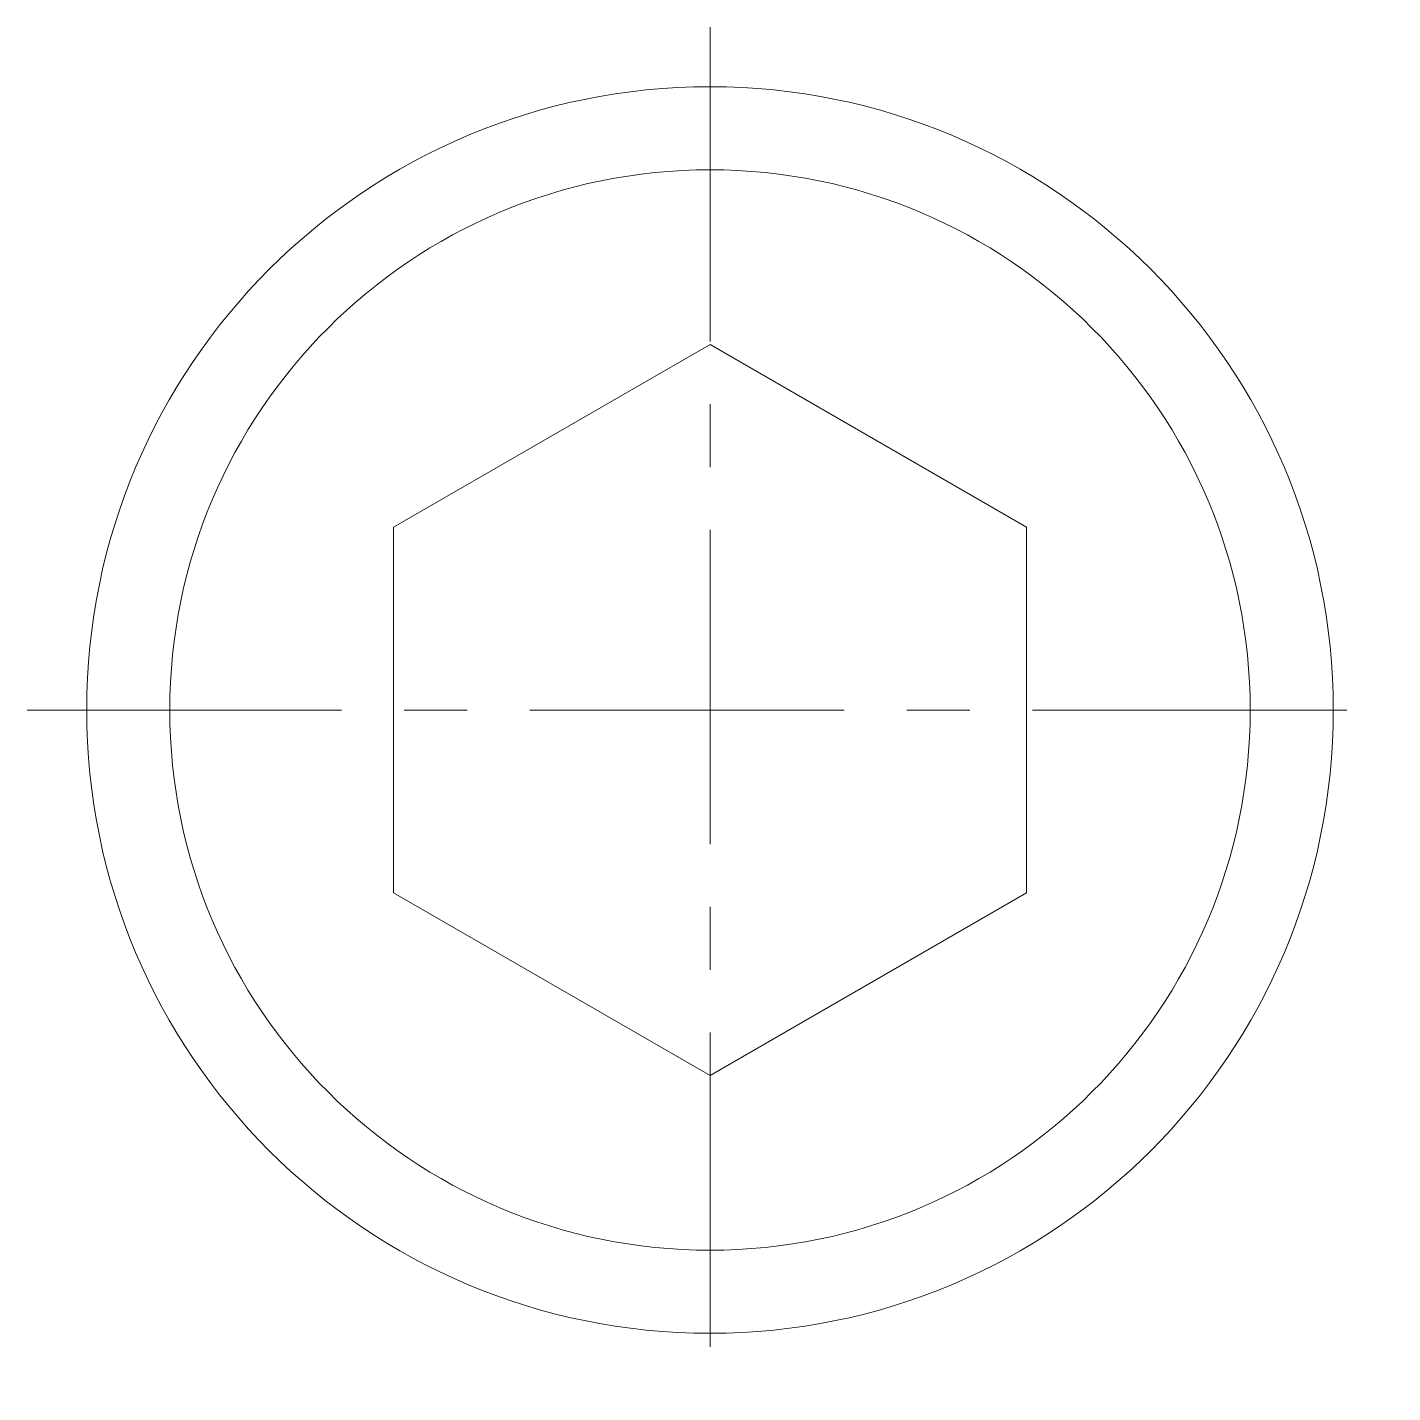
# Model space of a CAD drawing. Header units: millimetres. Extents: x -34.5 to 34.5, y -34.5 to 34.5.
import ezdxf

# ---------------------------------------------------------------- set-up
doc = ezdxf.new("R2010")
doc.units = ezdxf.units.MM
doc.header["$LTSCALE"] = 0.5
doc.linetypes.add('CENTER', pattern=[50.8, 31.75, -6.35, 6.35, -6.35])
doc.layers.get('0').update_dxf_attribs({"color": 9, "lineweight": 15})

msp = doc.modelspace()

# ---------------------------------------------------------------- linework, layer by layer
at = {"color": 1, "linetype": 'CENTER'}
for p, q in [((0, 34.5), (0, -34.5)), ((-34.5, 0), (34.5, 0))]:
    msp.add_line(p, q, dxfattribs=at)
at = {"ltscale": 0.5}
msp.add_lwpolyline([(-16, -9.238), (0, -18.475), (16, -9.238), (16, 9.238), (0, 18.475), (-16, 9.238)], close=True, dxfattribs=at)
for radius in [31.5, 27.3]:
    msp.add_circle((0, 0), radius, dxfattribs=at)

doc.saveas('drawing.dxf')
